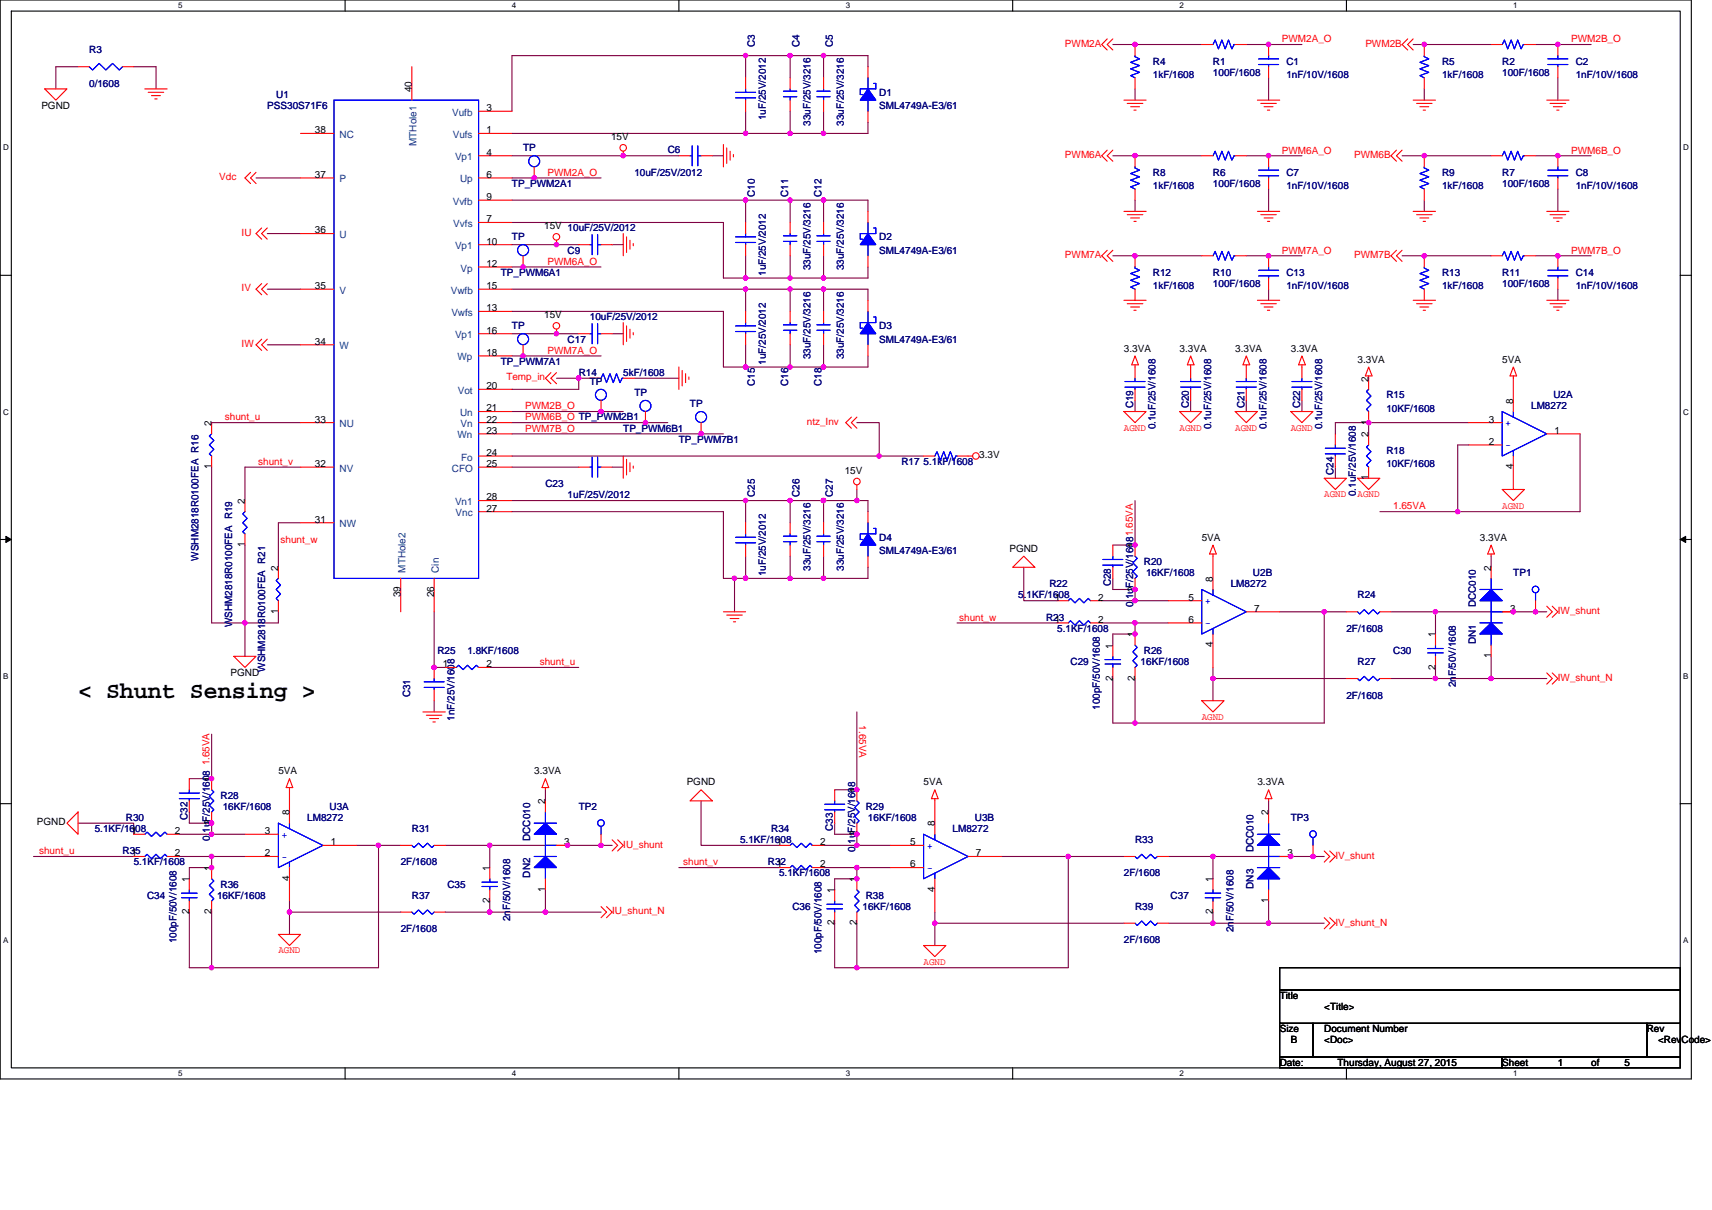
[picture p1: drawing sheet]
<svg xmlns="http://www.w3.org/2000/svg" width="297mm" height="210mm" viewBox="0 0 297 210" stroke-linecap="round" stroke-linejoin="round" font-family="sans-serif">
<defs><g id="words">
<text font-size="4" x="13.5" y="121.1">&lt; Shunt Sensing &gt;</text>
<g font-size="1.7" fill="#000080">
<text x="15.5" y="9.3">R3</text>
<text x="131" y="8.1" transform="rotate(-90 131 8.1)">C3</text>
<text x="138.7" y="8.1" transform="rotate(-90 138.7 8.1)">C4</text>
<text x="144.5" y="8.1" transform="rotate(-90 144.5 8.1)">C5</text>
<text x="200" y="11.2">R4</text>
<text x="210.5" y="11.2">R1</text>
<text x="223.2" y="11.2">C1</text>
<text x="250.2" y="11.2">R5</text>
<text x="260.6" y="11.2">R2</text>
<text x="273.4" y="11.2">C2</text>
<text x="15.5" y="15">0/1608</text>
<text x="47.9" y="17">U1</text>
<text x="152.5" y="16.6">D1</text>
<text x="200" y="13.5">1kF/1608</text>
<text x="210.5" y="13.1">100F/1608</text>
<text x="223.2" y="13.5">1nF/10V/1608</text>
<text x="250.2" y="13.5">1kF/1608</text>
<text x="260.6" y="13.1">100F/1608</text>
<text x="273.4" y="13.5">1nF/10V/1608</text>
<text x="46.4" y="18.9">PSS30S71F6</text>
<text x="132.9" y="20.8" transform="rotate(-90 132.9 20.8)">1uF/25V/2012</text>
<text x="140.6" y="21.8" transform="rotate(-90 140.6 21.8)">33uF/25V/3216</text>
<text x="146.4" y="21.8" transform="rotate(-90 146.4 21.8)">33uF/25V/3216</text>
<text x="152.5" y="18.9">SML4749A-E3/61</text>
<text x="90.8" y="26.2">TP</text>
<text x="115.9" y="26.6">C6</text>
<text x="88.8" y="32.4">TP_PWM2A1</text>
<text x="110.1" y="30.5">10uF/25V/2012</text>
<text x="131" y="34.2" transform="rotate(-90 131 34.2)">C10</text>
<text x="136.8" y="34.2" transform="rotate(-90 136.8 34.2)">C11</text>
<text x="142.6" y="34.2" transform="rotate(-90 142.6 34.2)">C12</text>
<text x="200" y="30.5">R8</text>
<text x="200" y="32.8">1kF/1608</text>
<text x="210.5" y="30.5">R6</text>
<text x="210.5" y="32.4">100F/1608</text>
<text x="223.2" y="30.5">C7</text>
<text x="223.2" y="32.8">1nF/10V/1608</text>
<text x="250.2" y="30.5">R9</text>
<text x="250.2" y="32.8">1kF/1608</text>
<text x="260.6" y="30.5">R7</text>
<text x="260.6" y="32.4">100F/1608</text>
<text x="273.4" y="30.5">C8</text>
<text x="273.4" y="32.8">1nF/10V/1608</text>
<text x="88.8" y="41.7">TP</text>
<text x="152.5" y="41.7">D2</text>
<text x="86.9" y="47.9">TP_PWM6A1</text>
<text x="98.5" y="44">C9</text>
<text x="132.9" y="47.9" transform="rotate(-90 132.9 47.9)">1uF/25V/2012</text>
<text x="140.6" y="46.9" transform="rotate(-90 140.6 46.9)">33uF/25V/3216</text>
<text x="146.4" y="46.9" transform="rotate(-90 146.4 46.9)">33uF/25V/3216</text>
<text x="152.5" y="44">SML4749A-E3/61</text>
<text x="200" y="47.9">R12</text>
<text x="210.5" y="47.9">R10</text>
<text x="223.2" y="47.9">C13</text>
<text x="250.2" y="47.9">R13</text>
<text x="260.6" y="47.9">R11</text>
<text x="273.4" y="47.9">C14</text>
<text x="200" y="50.2">1kF/1608</text>
<text x="210.5" y="49.8">100F/1608</text>
<text x="223.2" y="50.2">1nF/10V/1608</text>
<text x="250.2" y="50.2">1kF/1608</text>
<text x="260.6" y="49.8">100F/1608</text>
<text x="273.4" y="50.2">1nF/10V/1608</text>
<text x="88.8" y="57.1">TP</text>
<text x="98.5" y="59.5">C17</text>
<text x="102.3" y="55.6">10uF/25V/2012</text>
<text x="152.5" y="57.1">D3</text>
<text x="152.5" y="59.5">SML4749A-E3/61</text>
<text x="86.9" y="63.3">TP_PWM7A1</text>
<text x="100.4" y="65.2">R14</text>
<text x="108.1" y="65.2">5kF/1608</text>
<text x="132.9" y="63.3" transform="rotate(-90 132.9 63.3)">1uF/25V/2012</text>
<text x="140.6" y="62.4" transform="rotate(-90 140.6 62.4)">33uF/25V/3216</text>
<text x="146.4" y="62.4" transform="rotate(-90 146.4 62.4)">33uF/25V/3216</text>
<text x="102.3" y="66.8">TP</text>
<text x="110.1" y="68.7">TP</text>
<text x="119.7" y="70.7">TP</text>
<text x="131" y="67" transform="rotate(-90 131 67)">C15</text>
<text x="136.8" y="67" transform="rotate(-90 136.8 67)">C16</text>
<text x="142.6" y="67" transform="rotate(-90 142.6 67)">C18</text>
<text x="196.6" y="70.8" transform="rotate(-90 196.6 70.8)">C19</text>
<text x="206.3" y="70.8" transform="rotate(-90 206.3 70.8)">C20</text>
<text x="215.9" y="70.8" transform="rotate(-90 215.9 70.8)">C21</text>
<text x="225.6" y="70.8" transform="rotate(-90 225.6 70.8)">C22</text>
<text x="240.6" y="69.1">R15</text>
<text x="240.6" y="71.4">10KF/1608</text>
<text x="265.7" y="71">LM8272</text>
<text x="269.5" y="69.1">U2A</text>
<text x="108.1" y="74.9">TP_PWM6B1</text>
<text x="117.8" y="76.8">TP_PWM7B1</text>
<text x="200.5" y="74.5" transform="rotate(-90 200.5 74.5)">0.1uF/25V/1608</text>
<text x="210.1" y="74.5" transform="rotate(-90 210.1 74.5)">0.1uF/25V/1608</text>
<text x="219.8" y="74.5" transform="rotate(-90 219.8 74.5)">0.1uF/25V/1608</text>
<text x="229.4" y="74.5" transform="rotate(-90 229.4 74.5)">0.1uF/25V/1608</text>
<text x="156.4" y="80.7">R17 5.1kF/1608</text>
<text x="231.4" y="82.4" transform="rotate(-90 231.4 82.4)">C24</text>
<text x="240.6" y="78.8">R18</text>
<text x="240.6" y="81.1">10KF/1608</text>
<text x="94.6" y="84.5">C23</text>
<text x="98.5" y="86.5">1uF/25V/2012</text>
<text x="131" y="86.3" transform="rotate(-90 131 86.3)">C25</text>
<text x="138.7" y="86.3" transform="rotate(-90 138.7 86.3)">C26</text>
<text x="144.5" y="86.3" transform="rotate(-90 144.5 86.3)">C27</text>
<text x="235.2" y="86.1" transform="rotate(-90 235.2 86.1)">0.1uF/25V/1608</text>
<text x="152.5" y="93.8">D4</text>
<text x="34.5" y="97.3" transform="rotate(-90 34.5 97.3)">WSHM2818R0100FEA R16</text>
<text x="132.9" y="100" transform="rotate(-90 132.9 100)">1uF/25V/2012</text>
<text x="140.6" y="99" transform="rotate(-90 140.6 99)">33uF/25V/3216</text>
<text x="146.4" y="99" transform="rotate(-90 146.4 99)">33uF/25V/3216</text>
<text x="152.5" y="96.1">SML4749A-E3/61</text>
<text x="182.1" y="101.9">R22</text>
<text x="192.8" y="101.7" transform="rotate(-90 192.8 101.7)">C28</text>
<text x="198.5" y="98.1">R20</text>
<text x="198.9" y="100">16KF/1608</text>
<text x="213.5" y="101.9">LM8272</text>
<text x="217.4" y="100">U2B</text>
<text x="262.6" y="100">TP1</text>
<text x="176.7" y="103.8">5.1KF/1608</text>
<text x="181.5" y="107.7">R23</text>
<text x="196.6" y="105.4" transform="rotate(-90 196.6 105.4)">0.1uF/25V/16081.65VA</text>
<text x="235.5" y="103.8">R24</text>
<text x="256.1" y="105.4" transform="rotate(-90 256.1 105.4)">DCC010</text>
<text x="40.3" y="108.9" transform="rotate(-90 40.3 108.9)">WSHM2818R0100FEA R19</text>
<text x="75.9" y="113.5">R25</text>
<text x="81.1" y="113.5">1.8KF/1608</text>
<text x="183.4" y="109.6">5.1KF/1608</text>
<text x="198.5" y="113.5">R26</text>
<text x="233.6" y="109.6">2F/1608</text>
<text x="241.7" y="113.5">C30</text>
<text x="256.1" y="111.8" transform="rotate(-90 256.1 111.8)">DN1</text>
<text x="46" y="116.6" transform="rotate(-90 46 116.6)">WSHM2818R0100FEA R21</text>
<text x="185.7" y="115.4">C29</text>
<text x="197.9" y="115.4">16KF/1608</text>
<text x="235.5" y="115.4">R27</text>
<text x="252.6" y="119.3" transform="rotate(-90 252.6 119.3)">2nF/50V/1608</text>
<text x="71.1" y="121" transform="rotate(-90 71.1 121)">C31</text>
<text x="78.9" y="125.1" transform="rotate(-90 78.9 125.1)">1nF/25V/1608</text>
<text x="190.8" y="123.1" transform="rotate(-90 190.8 123.1)">100pF/50V/1608</text>
<text x="233.6" y="121.2">2F/1608</text>
<text x="21.8" y="142.5">R30</text>
<text x="32.5" y="142.3" transform="rotate(-90 32.5 142.3)">C32</text>
<text x="38.3" y="138.6">R28</text>
<text x="38.6" y="140.5">16KF/1608</text>
<text x="53.3" y="142.5">LM8272</text>
<text x="57.2" y="140.5">U3A</text>
<text x="100.4" y="140.5">TP2</text>
<text x="150.2" y="140.5">R29</text>
<text x="150.6" y="142.5">16KF/1608</text>
<text x="169.1" y="142.5">U3B</text>
<text x="224" y="142.5">TP3</text>
<text x="16.4" y="144.4">5.1KF/1608</text>
<text x="21.3" y="148.3">R35</text>
<text x="36.4" y="145.9" transform="rotate(-90 36.4 145.9)">0.1uF/25V/1608</text>
<text x="71.5" y="144.4">R31</text>
<text x="92" y="145.9" transform="rotate(-90 92 145.9)">DCC010</text>
<text x="128.4" y="146.3">5.1KF/1608</text>
<text x="133.8" y="144.4">R34</text>
<text x="144.5" y="144.2" transform="rotate(-90 144.5 144.2)">C33</text>
<text x="148.4" y="147.9" transform="rotate(-90 148.4 147.9)">0.1uF/25V/1608</text>
<text x="165.3" y="144.4">LM8272</text>
<text x="196.9" y="146.3">R33</text>
<text x="217.5" y="147.9" transform="rotate(-90 217.5 147.9)">DCC010</text>
<text x="23.2" y="150.2">5.1KF/1608</text>
<text x="25.5" y="156">C34</text>
<text x="37.7" y="156">16KF/1608</text>
<text x="38.3" y="154.1">R36</text>
<text x="69.5" y="150.2">2F/1608</text>
<text x="71.5" y="156">R37</text>
<text x="77.6" y="154.1">C35</text>
<text x="92" y="152.3" transform="rotate(-90 92 152.3)">DN2</text>
<text x="133.2" y="150.2">R32</text>
<text x="135.2" y="152.1">5.1KF/1608</text>
<text x="150.2" y="156">R38</text>
<text x="195" y="152.1">2F/1608</text>
<text x="203.1" y="156">C37</text>
<text x="217.5" y="154.2" transform="rotate(-90 217.5 154.2)">DN3</text>
<text x="69.5" y="161.8">2F/1608</text>
<text x="88.5" y="159.8" transform="rotate(-90 88.5 159.8)">2nF/50V/1608</text>
<text x="137.5" y="157.9">C36</text>
<text x="149.6" y="157.9">16KF/1608</text>
<text x="196.9" y="157.9">R39</text>
<text x="214" y="161.8" transform="rotate(-90 214 161.8)">2nF/50V/1608</text>
<text x="30.6" y="163.7" transform="rotate(-90 30.6 163.7)">100pF/50V/1608</text>
<text x="142.6" y="165.6" transform="rotate(-90 142.6 165.6)">100pF/50V/1608</text>
<text x="195" y="163.7">2F/1608</text>
</g>
<g font-size="1.7" fill="#f00">
<text x="184.8" y="8.1">PWM2A</text>
<text x="222.4" y="7.3">PWM2A_O</text>
<text x="236.9" y="8.1">PWM2B</text>
<text x="272.6" y="7.3">PWM2B_O</text>
<text x="184.8" y="27.4">PWM6A</text>
<text x="222.4" y="26.6">PWM6A_O</text>
<text x="235" y="27.4">PWM6B</text>
<text x="272.6" y="26.6">PWM6B_O</text>
<text x="38.1" y="31.3">Vdc</text>
<text x="95" y="30.5">PWM2A_O</text>
<text x="41.9" y="40.9">IU</text>
<text x="95" y="46">PWM6A_O</text>
<text x="184.8" y="44.8">PWM7A</text>
<text x="222.4" y="44">PWM7A_O</text>
<text x="235" y="44.8">PWM7B</text>
<text x="272.6" y="44">PWM7B_O</text>
<text x="41.9" y="50.6">IV</text>
<text x="41.9" y="60.2">IW</text>
<text x="95" y="61.4">PWM7A_O</text>
<text x="87.9" y="66">Temp_in</text>
<text x="91.1" y="71">PWM2B_O</text>
<text x="39" y="73">shunt_u</text>
<text x="91.1" y="73">PWM6B_O TP_PWM2B1</text>
<text x="91.1" y="74.9">PWM7B_O</text>
<text x="140" y="73.7">ntz_Inv</text>
<text x="195" y="74.7">AGND</text>
<text x="204.7" y="74.7">AGND</text>
<text x="214.3" y="74.7">AGND</text>
<text x="224" y="74.7">AGND</text>
<text x="44.8" y="80.7">shunt_v</text>
<text x="229.8" y="86.3">AGND</text>
<text x="235.5" y="86.3">AGND</text>
<text x="241.7" y="88.4">1.65VA</text>
<text x="260.6" y="88.2">AGND</text>
<text x="48.7" y="94.2">shunt_w</text>
<text x="166.4" y="107.7">shunt_w</text>
<text x="270.3" y="106.6">IW_shunt</text>
<text x="93.7" y="115.4">shunt_u</text>
<text x="270.3" y="118.1">IW_shunt_N</text>
<text x="149.1" y="125.9" transform="rotate(90 149.1 125.9)">1.65VA</text>
<text x="208.5" y="124.9">AGND</text>
<text x="36.3" y="132.8" transform="rotate(-90 36.3 132.8)">1.65VA</text>
<text x="6.8" y="148.3">shunt_u</text>
<text x="108.1" y="147.1">IU_shunt</text>
<text x="231.7" y="149">IV_shunt</text>
<text x="118.6" y="150.2">shunt_v</text>
<text x="106.2" y="158.7">IU_shunt_N</text>
<text x="231.7" y="160.6">IV_shunt_N</text>
<text x="48.3" y="165.5">AGND</text>
<text x="160.2" y="167.4">AGND</text>
</g>
<g font-size="1.7">
<text x="71.4" y="16" transform="rotate(-90 71.4 16)">40</text>
<text x="7.2" y="18.9">PGND</text>
<text x="54.6" y="23.1">38</text>
<text x="84.4" y="19.3">3</text>
<text x="84.4" y="23.1">1</text>
<text x="84.4" y="27">4</text>
<text x="106" y="24.3">15V</text>
<text x="54.6" y="30.9">37</text>
<text x="84.4" y="34.7">9</text>
<text x="84.4" y="30.9">6</text>
<text x="54.6" y="40.5">36</text>
<text x="84.4" y="38.6">7</text>
<text x="94.4" y="39.8">15V 10uF/25V/2012</text>
<text x="84.4" y="42.4">10</text>
<text x="84.4" y="46.3">12</text>
<text x="54.6" y="50.2">35</text>
<text x="84.4" y="50.2">15</text>
<text x="54.6" y="59.8">34</text>
<text x="84.4" y="57.9">16</text>
<text x="84.4" y="54">13</text>
<text x="94.4" y="55.2">15V</text>
<text x="84.4" y="61.7">18</text>
<text x="195" y="61">3.3VA</text>
<text x="204.7" y="61">3.3VA</text>
<text x="214.3" y="61">3.3VA</text>
<text x="224" y="61">3.3VA</text>
<text x="235.5" y="62.9">3.3VA</text>
<text x="260.6" y="62.9">5VA</text>
<text x="84.4" y="67.5">20</text>
<text x="84.4" y="71.4">21</text>
<text x="237.4" y="66.2" transform="rotate(-90 237.4 66.2)">2</text>
<text x="262.5" y="70.1" transform="rotate(-90 262.5 70.1)">8</text>
<text x="36.7" y="73.9" transform="rotate(-90 36.7 73.9)">2</text>
<text x="54.6" y="73.3">33</text>
<text x="84.4" y="75.3">23</text>
<text x="84.4" y="73.3">22</text>
<text x="237.4" y="75.9" transform="rotate(-90 237.4 75.9)">2</text>
<text x="237.4" y="73.7" transform="rotate(-90 237.4 73.7)">1</text>
<text x="258.3" y="73.3">3</text>
<text x="258.3" y="77.2">2</text>
<text x="269.7" y="75.3">1</text>
<text x="36.7" y="81.4" transform="rotate(-90 36.7 81.4)">1</text>
<text x="54.6" y="81">32</text>
<text x="84.4" y="79.1">24</text>
<text x="84.4" y="81">25</text>
<text x="146.6" y="82.2">15V</text>
<text x="169.9" y="79.5">3.3V</text>
<text x="237.4" y="83.4" transform="rotate(-90 237.4 83.4)">1</text>
<text x="262.5" y="81.4" transform="rotate(-90 262.5 81.4)">4</text>
<text x="42.5" y="87.4" transform="rotate(-90 42.5 87.4)">2</text>
<text x="84.4" y="86.8">28</text>
<text x="84.4" y="88.8">27</text>
<text x="42.5" y="95" transform="rotate(-90 42.5 95)">1</text>
<text x="54.6" y="90.7">31</text>
<text x="175.1" y="95.7">PGND</text>
<text x="196.9" y="95.2" transform="rotate(-90 196.9 95.2)">1</text>
<text x="208.5" y="93.8">5VA</text>
<text x="256.8" y="93.8">3.3VA</text>
<text x="48.3" y="99" transform="rotate(-90 48.3 99)">2</text>
<text x="210.4" y="100.9" transform="rotate(-90 210.4 100.9)">8</text>
<text x="258.7" y="99" transform="rotate(-90 258.7 99)">2</text>
<text x="48.3" y="106.6" transform="rotate(-90 48.3 106.6)">1</text>
<text x="69.5" y="103.6" transform="rotate(-90 69.5 103.6)">39</text>
<text x="75.3" y="103.6" transform="rotate(-90 75.3 103.6)">26</text>
<text x="183" y="104.2">1</text>
<text x="190.6" y="104.2">2</text>
<text x="196.9" y="102.7" transform="rotate(-90 196.9 102.7)">2</text>
<text x="206.2" y="104.2">5</text>
<text x="217.6" y="106.2">7</text>
<text x="262" y="106.2">3</text>
<text x="183" y="108.1">1</text>
<text x="190.6" y="108.1">2</text>
<text x="193.1" y="112.5" transform="rotate(-90 193.1 112.5)">1</text>
<text x="196.9" y="110.6" transform="rotate(-90 196.9 110.6)">1</text>
<text x="206.2" y="108.1">6</text>
<text x="210.4" y="112.3" transform="rotate(-90 210.4 112.3)">4</text>
<text x="249" y="110.6" transform="rotate(-90 249 110.6)">1</text>
<text x="40" y="117.4">PGND</text>
<text x="76.9" y="115.8">1</text>
<text x="84.4" y="115.8">2</text>
<text x="193.1" y="118.1" transform="rotate(-90 193.1 118.1)">2</text>
<text x="196.9" y="118.1" transform="rotate(-90 196.9 118.1)">2</text>
<text x="249" y="116.2" transform="rotate(-90 249 116.2)">2</text>
<text x="258.7" y="114.3" transform="rotate(-90 258.7 114.3)">1</text>
<text x="36.7" y="135.7" transform="rotate(-90 36.7 135.7)">1</text>
<text x="48.3" y="134.3">5VA</text>
<text x="92.7" y="134.3">3.3VA</text>
<text x="119.1" y="136.3">PGND</text>
<text x="148.7" y="137.6" transform="rotate(-90 148.7 137.6)">1</text>
<text x="160.2" y="136.3">5VA</text>
<text x="218.2" y="136.3">3.3VA</text>
<text x="6.4" y="143.2">PGND</text>
<text x="36.7" y="143.2" transform="rotate(-90 36.7 143.2)">2</text>
<text x="50.2" y="141.5" transform="rotate(-90 50.2 141.5)">8</text>
<text x="94.6" y="139.6" transform="rotate(-90 94.6 139.6)">2</text>
<text x="162.2" y="143.4" transform="rotate(-90 162.2 143.4)">8</text>
<text x="220.1" y="141.5" transform="rotate(-90 220.1 141.5)">2</text>
<text x="22.8" y="148.6">1</text>
<text x="22.8" y="144.8">1</text>
<text x="30.3" y="148.6">2</text>
<text x="30.3" y="144.8">2</text>
<text x="46" y="144.8">3</text>
<text x="46" y="148.6">2</text>
<text x="57.4" y="146.7">1</text>
<text x="97.9" y="146.7">3</text>
<text x="134.8" y="146.7">1</text>
<text x="142.3" y="146.7">2</text>
<text x="148.7" y="145.2" transform="rotate(-90 148.7 145.2)">2</text>
<text x="157.9" y="146.7">5</text>
<text x="169.3" y="148.6">7</text>
<text x="223.4" y="148.6">3</text>
<text x="32.8" y="153.1" transform="rotate(-90 32.8 153.1)">1</text>
<text x="36.7" y="151.2" transform="rotate(-90 36.7 151.2)">1</text>
<text x="50.2" y="152.9" transform="rotate(-90 50.2 152.9)">4</text>
<text x="85" y="151.2" transform="rotate(-90 85 151.2)">1</text>
<text x="94.6" y="154.8" transform="rotate(-90 94.6 154.8)">1</text>
<text x="134.8" y="150.5">1</text>
<text x="142.3" y="150.5">2</text>
<text x="144.8" y="155" transform="rotate(-90 144.8 155)">1</text>
<text x="148.7" y="153.1" transform="rotate(-90 148.7 153.1)">1</text>
<text x="157.9" y="150.5">6</text>
<text x="162.2" y="154.8" transform="rotate(-90 162.2 154.8)">4</text>
<text x="210.4" y="153.1" transform="rotate(-90 210.4 153.1)">1</text>
<text x="32.8" y="158.7" transform="rotate(-90 32.8 158.7)">2</text>
<text x="36.7" y="158.7" transform="rotate(-90 36.7 158.7)">2</text>
<text x="85" y="156.7" transform="rotate(-90 85 156.7)">2</text>
<text x="144.8" y="160.6" transform="rotate(-90 144.8 160.6)">2</text>
<text x="148.7" y="160.6" transform="rotate(-90 148.7 160.6)">2</text>
<text x="210.4" y="158.7" transform="rotate(-90 210.4 158.7)">2</text>
<text x="220.1" y="156.7" transform="rotate(-90 220.1 156.7)">1</text>
<text x="222" y="173.4">Title</text>
<text x="222" y="179.1">Size</text>
<text x="229.8" y="179.1">Document Number</text>
<text x="229.8" y="175.3">&lt;Title&gt;</text>
<text x="285.7" y="179.1">Rev</text>
<text x="222" y="184.9">Date:</text>
<text x="224" y="181.1">B</text>
<text x="229.8" y="181.1">&lt;Doc&gt;</text>
<text x="232.1" y="184.9">Thursday, August 27, 2015</text>
<text x="260.6" y="184.9">Sheet</text>
<text x="270.3" y="184.9">1</text>
<text x="276.1" y="184.9">of</text>
<text x="281.9" y="184.9">5</text>
<text x="287.7" y="181.1">&lt;RevCode&gt;</text>
</g>
<g font-size="1.7" fill="#004080">
<text x="58.9" y="23.9">NC</text>
<text x="78.4" y="20.1">Vufb</text>
<text x="78.5" y="23.9">Vufs</text>
<text x="72.3" y="25.3" transform="rotate(-90 72.3 25.3)">MTHole1</text>
<text x="78.9" y="27.8">Vp1</text>
<text x="58.9" y="31.7">P</text>
<text x="78.5" y="35.5">Vvfb</text>
<text x="79.8" y="31.7">Up</text>
<text x="58.9" y="41.3">U</text>
<text x="78.7" y="39.4">Vvfs</text>
<text x="78.9" y="43.2">Vp1</text>
<text x="79.9" y="47.1">Vp</text>
<text x="58.9" y="51">V</text>
<text x="78.2" y="51">Vwfb</text>
<text x="78.3" y="54.8">Vwfs</text>
<text x="78.9" y="58.7">Vp1</text>
<text x="58.9" y="60.6">W</text>
<text x="79.4" y="62.5">Wp</text>
<text x="79.4" y="68.3">Vot</text>
<text x="58.9" y="74.1">NU</text>
<text x="79.4" y="76.1">Wn</text>
<text x="79.8" y="72.2">Un</text>
<text x="79.9" y="74.1">Vn</text>
<text x="58.9" y="81.9">NV</text>
<text x="78.4" y="81.9">CFO</text>
<text x="80" y="79.9">Fo</text>
<text x="78.9" y="87.7">Vn1</text>
<text x="79.1" y="89.6">Vnc</text>
<text x="58.9" y="91.5">NW</text>
<text x="70.3" y="99.4" transform="rotate(-90 70.3 99.4)">MTHole2</text>
<text x="76.1" y="99.4" transform="rotate(-90 76.1 99.4)">Cin</text>
</g>
<g font-size="1.7" fill="#00f">
<text x="261.2" y="74">+</text>
<text x="261.2" y="77.8">-</text>
<text x="209.1" y="104.8">+</text>
<text x="209.1" y="108.7">-</text>
<text x="48.9" y="145.4">+</text>
<text x="48.9" y="149.2">-</text>
<text x="160.8" y="147.3">+</text>
<text x="160.8" y="151.2">-</text>
</g>
<g font-size="1.4">
<text x="30.9" y="1.5">5</text>
<text x="88.8" y="1.5">4</text>
<text x="146.7" y="1.5">3</text>
<text x="204.7" y="1.5">2</text>
<text x="262.6" y="1.5">1</text>
<text x=".5" y="26.1">D</text>
<text x="292" y="26.1">D</text>
<text x=".5" y="71.9">C</text>
<text x="292" y="71.9">C</text>
<text x=".5" y="117.8">B</text>
<text x="292" y="117.8">B</text>
<text x=".5" y="163.6">A</text>
<text x="292" y="163.6">A</text>
<text x="30.9" y="186.8">5</text>
<text x="88.8" y="186.8">4</text>
<text x="146.7" y="186.8">3</text>
<text x="204.7" y="186.8">2</text>
<text x="262.6" y="186.8">1</text>
</g>
</g></defs>
<path d="M0 0h293.5v187.2h-293.5zM2 1.9h289.5v183.4h-289.5z" fill="none" stroke="#000" stroke-width=".19"/>
<g fill="#fff">
<path d="M30.9 .2h.8v1.6h-.8z"/>
<path d="M30.9 185.5h.8v1.6h-.8z"/>
</g>
<path d="M59.9 0v1.9M59.9 185.3v1.9" fill="none" stroke="#000" stroke-width=".19"/>
<g fill="#fff">
<path d="M88.8 .2h.8v1.6h-.8z"/>
<path d="M88.8 185.5h.8v1.6h-.8z"/>
</g>
<path d="M117.8 0v1.9M117.8 185.3v1.9" fill="none" stroke="#000" stroke-width=".19"/>
<g fill="#fff">
<path d="M146.7 .2h.8v1.6h-.8z"/>
<path d="M146.7 185.5h.8v1.6h-.8z"/>
</g>
<path d="M175.7 0v1.9M175.7 185.3v1.9" fill="none" stroke="#000" stroke-width=".19"/>
<g fill="#fff">
<path d="M204.7 .2h.7v1.6h-.7z"/>
<path d="M204.7 185.5h.7v1.6h-.7z"/>
</g>
<path d="M233.6 0v1.9M233.6 185.3v1.9" fill="none" stroke="#000" stroke-width=".19"/>
<g fill="#fff">
<path d="M262.6 .2h.7v1.6h-.7z"/>
<path d="M262.6 185.5h.7v1.6h-.7z"/>
<path d="M.5 24.8h1v1.6h-1z"/>
<path d="M292 24.8h1v1.6h-1z"/>
<path d="M.5 70.7h1v1.5h-1z"/>
<path d="M292 70.7h1v1.5h-1z"/>
</g>
<path d="M0 47.8h2M291.5 47.8h2" fill="none" stroke="#000" stroke-width=".19"/>
<g fill="#fff">
<path d="M.5 116.5h.9v1.6h-.9z"/>
<path d="M292 116.5h.9v1.6h-.9z"/>
</g>
<path d="M0 93.6h2M291.5 93.6h2" fill="none" stroke="#000" stroke-width=".19"/>
<path d="M1 93.1l1 .5-1 .5zM291.5 93.6l1-.5v1z" fill="#000" stroke="#000" stroke-width=".17"/>
<g fill="#fff">
<path d="M.5 162.4h.9v1.5h-.9z"/>
<path d="M292 162.4h.9v1.5h-.9z"/>
</g>
<path d="M0 139.5h2M291.5 139.5h2M222 167.9h69.5v3.9h-69.5zM222 171.8h69.5v5.8h-69.5zM222 177.6h5.8v5.8h-5.8zM227.8 177.6h57.9v5.8h-57.9zM285.7 177.6h5.8v5.8h-5.8zM222 183.4h38.6v1.9h-38.6zM260.6 183.4h30.9v1.9h-30.9z" fill="none" stroke="#000" stroke-width=".19"/>
<g fill="none" stroke="#800040" stroke-width=".19">
<path d="M13.5 11.6h-3.8v3.8M23.2 11.6h3.9v3.8M129.4 9.7h7.7M129.4 13.5v-3.8h-40.6v9.6M129.4 19.3v3.9M137.1 9.7v3.8M137.1 19.3v3.9M137.1 9.7h5.8v3.8M142.9 9.7h7.7v1.9M142.9 19.3v3.9M196.9 15.4v2M208.5 7.7h-15.4"/>
<path d="M220.1 13.5v3.9M225.9 7.7h-9.7M245.2 7.7h13.5M247.1 15.4v2M270.3 13.5v3.9M276.1 7.7h-9.7M44.4 30.9h7.8M88.8 38.6h36.7v9.7h3.9M88.8 30.9h15.5M88.8 23.2h40.6M88.8 34.7h40.6M117.8 27h-29"/>
<path d="M123.6 27h1.9M129.4 23.2h7.7M129.4 34.7h7.7M129.4 34.7v3.9M137.1 34.7v3.9M137.1 23.2h5.8M137.1 34.7h5.8M142.9 34.7h7.7v2M142.9 34.7v3.9M150.6 21.2v2h-7.7M196.9 34.7v2M208.5 27h-15.4"/>
<path d="M216.2 27h9.7M220.1 32.8v3.9M247.1 34.7v2M258.7 27h-15.4M266.4 27h9.7M270.3 32.8v3.9M46.4 40.5h5.8M46.4 50.2h5.8M46.4 59.8h5.8M88.8 54h36.7v9.7h3.9M88.8 46.3h15.5M88.8 50.2h40.6"/>
<path d="M88.8 42.5h11.6M88.8 57.9h11.6M106.2 42.5h1.9M106.2 57.9h1.9M129.4 48.3h7.7M129.4 50.2h7.7M129.4 44.4v3.9M129.4 50.2v3.8M129.4 59.8v3.9M137.1 44.4v3.9M137.1 50.2v3.8M137.1 59.8v3.9"/>
<path d="M137.1 48.3h5.8M137.1 50.2h5.8M142.9 50.2h7.7v1.9M142.9 44.4v3.9M142.9 50.2v3.8M142.9 59.8v3.9M150.6 46.3v2h-7.7M193.1 44.4h15.4M216.2 44.4h9.7M220.1 50.2v1.9M243.3 44.4h15.4M266.4 44.4h9.7"/>
<path d="M270.3 50.2v1.9M36.7 73.3h15.5M88.8 73.3h27.1M88.8 71.4h19.3M88.8 61.8h15.5M88.8 75.3h36.7M96.6 65.6h3.8M100.4 65.6h1.9M100.4 65.6v2h-11.6M110.1 65.6h7.7M129.4 63.7h7.7M137.1 63.7h5.8"/>
<path d="M148.7 73.3h3.8v5.8h-63.7M150.6 61.8v1.9h-7.7M152.5 79.1h7.7M196.9 69.5v1.9M206.6 69.5v1.9M216.2 69.5v1.9M225.9 69.5v1.9M237.5 73.3v2M237.5 73.3h-5.8v2M237.5 73.3h17.3M254.8 77.2h-1.9v11.6M274.1 75.3v13.5h-21.2"/>
<path d="M36.7 81.1v27h5.8M42.5 94.6v13.5M52.2 81.1h-9.7v5.8M52.2 90.7h-3.9v7.7M88.8 81.1h11.6M88.8 88.8h36.7v11.6h1.9v5.8M88.8 86.9h40.6M106.2 81.1h1.9M129.4 86.9h7.7M129.4 86.9v3.8M129.4 96.5v3.9M137.1 86.9v3.8"/>
<path d="M137.1 96.5v3.9M137.1 86.9h5.8M142.9 86.9h5.8M142.9 86.9v3.8M142.9 96.5v3.9M148.7 86.9h1.9v1.9M148.7 84.9v2M150.6 98.4v2h-7.7M177.6 98.4v5.8h5.8M196.9 86.9v7.7h-3.8M231.7 81.1v1.9M239.4 88.8h13.5"/>
<path d="M258.7 96.5v1.9M42.5 108.1v5.8M48.3 106.2v1.9h-5.8M75.3 106.2v9.6h2M85 115.8h15.4M127.4 100.4h2M129.4 100.4h7.7M137.1 100.4h5.8M166 108.1h17.4M191.2 108.1h5.7M191.2 104.2h5.7M193.1 117.8v7.7h3.8"/>
<path d="M193.1 100.4v1.9h3.8v1.9M196.9 108.1v1.9h-3.8v2M196.9 117.8v7.7M196.9 104.2h5.8M196.9 108.1h5.8M210.5 115.8v2M210.5 117.8v3.8M210.5 117.8h23.1M222 106.2h7.8M229.8 106.2h3.8M229.8 106.2v19.3h-32.9M241.3 117.8h7.8"/>
<path d="M241.3 106.2h7.8M249.1 117.8h9.6M249.1 106.2v3.8M249.1 115.8v2M249.1 106.2h19.3M258.7 117.8h9.7M258.7 113.9v3.9M36.7 127.4v7.7h-3.9M75.3 121.6v1.9M94.6 137.1v1.9M121.6 139v7.7h13.6M148.7 123.5v13.6h-3.9"/>
<path d="M220.1 139v1.9M5.8 148.6h17.4M13.5 142.9h9.7v1.9M30.9 148.6h5.8M30.9 144.8h5.8M32.8 158.3v9.6h3.9M32.8 140.9v2h3.9v1.9M36.7 148.6h5.8M36.7 144.8h5.8M36.7 148.6v2h-3.9v1.9M36.7 158.3v9.6M50.2 156.4v1.9"/>
<path d="M61.8 146.7h3.9M65.7 146.7v21.2h-29M65.7 146.7h3.8M69.5 158.3h-19.3v3.9M77.3 146.7h7.7M85 146.7v3.9M85 156.4v1.9h-7.7M85 158.3h9.6M85 146.7h21.2M94.6 158.3h9.7M94.6 154.4v3.9M117.8 150.6h17.4"/>
<path d="M142.9 150.6h5.8M142.9 146.7h5.8M144.8 142.9v1.9h3.9v1.9M148.7 150.6v1.9h-3.9v1.9M148.7 150.6h5.8M148.7 146.7h5.8M162.2 158.3v1.9M173.8 148.6h11.6M185.4 148.6h9.6M185.4 148.6v19.3h-36.7M202.7 148.6h7.8M210.5 148.6v3.9"/>
<path d="M210.5 158.3v1.9M210.5 148.6h19.3M220.1 156.4v3.8M144.8 160.2v7.7h3.9M148.7 160.2v7.7M162.2 160.2h32.8M162.2 160.2v3.9M202.7 160.2h7.8M210.5 160.2h9.6M220.1 160.2h9.7"/>
</g>
<g fill="#f0f" stroke="#f0f" stroke-width=".19">
<circle cx="196.9" cy="7.7" r=".38"/>
<circle cx="220.1" cy="7.7" r=".38"/>
<circle cx="196.9" cy="27" r=".38"/>
<circle cx="220.1" cy="27" r=".38"/>
<circle cx="196.9" cy="44.4" r=".38"/>
<circle cx="220.1" cy="44.4" r=".38"/>
<circle cx="247.1" cy="7.7" r=".38"/>
<circle cx="270.3" cy="7.7" r=".38"/>
<circle cx="247.1" cy="27" r=".38"/>
<circle cx="270.3" cy="27" r=".38"/>
<circle cx="247.1" cy="44.4" r=".38"/>
<circle cx="270.3" cy="44.4" r=".38"/>
<circle cx="142.9" cy="9.6" r=".38"/>
<circle cx="142.9" cy="23.1" r=".38"/>
<circle cx="137.1" cy="9.6" r=".38"/>
<circle cx="137.1" cy="23.1" r=".38"/>
<circle cx="129.4" cy="9.6" r=".38"/>
<circle cx="129.4" cy="23.1" r=".38"/>
<circle cx="108.1" cy="27" r=".38"/>
<circle cx="142.9" cy="34.7" r=".38"/>
<circle cx="137.1" cy="34.7" r=".38"/>
<circle cx="142.9" cy="48.2" r=".38"/>
<circle cx="137.1" cy="48.2" r=".38"/>
<circle cx="129.4" cy="48.2" r=".38"/>
<circle cx="129.3" cy="34.7" r=".38"/>
<circle cx="96.5" cy="42.4" r=".38"/>
<circle cx="142.9" cy="50.2" r=".38"/>
<circle cx="137.1" cy="50.2" r=".38"/>
<circle cx="142.9" cy="63.7" r=".38"/>
<circle cx="137.1" cy="63.7" r=".38"/>
<circle cx="129.3" cy="63.7" r=".38"/>
<circle cx="129.4" cy="50.2" r=".38"/>
<circle cx="96.5" cy="57.9" r=".38"/>
<circle cx="152.5" cy="79.1" r=".38"/>
<circle cx="142.9" cy="86.9" r=".38"/>
<circle cx="137.1" cy="86.9" r=".38"/>
<circle cx="142.9" cy="100.4" r=".38"/>
<circle cx="137.1" cy="100.4" r=".38"/>
<circle cx="127.4" cy="100.4" r=".38"/>
<circle cx="129.4" cy="100.4" r=".38"/>
<circle cx="148.7" cy="86.9" r=".38"/>
<circle cx="129.4" cy="86.9" r=".38"/>
<circle cx="92.7" cy="30.9" r=".38"/>
<circle cx="90.7" cy="46.3" r=".38"/>
<circle cx="90.7" cy="61.8" r=".38"/>
<circle cx="104.3" cy="71.4" r=".38"/>
<circle cx="112" cy="73.3" r=".38"/>
<circle cx="121.6" cy="75.3" r=".38"/>
<circle cx="42.5" cy="108.1" r=".38"/>
<circle cx="148.7" cy="150.6" r=".38"/>
<circle cx="148.7" cy="152.5" r=".38"/>
<circle cx="148.7" cy="167.9" r=".38"/>
<circle cx="148.7" cy="146.7" r=".38"/>
<circle cx="148.7" cy="137" r=".38"/>
<circle cx="148.7" cy="144.8" r=".38"/>
<circle cx="185.3" cy="148.6" r=".38"/>
<circle cx="196.9" cy="108.1" r=".38"/>
<circle cx="196.9" cy="110" r=".38"/>
<circle cx="196.9" cy="125.5" r=".38"/>
<circle cx="196.9" cy="104.2" r=".38"/>
<circle cx="196.9" cy="94.6" r=".38"/>
<circle cx="196.9" cy="102.3" r=".38"/>
<circle cx="229.7" cy="106.2" r=".38"/>
<circle cx="36.7" cy="148.6" r=".38"/>
<circle cx="36.7" cy="150.6" r=".38"/>
<circle cx="36.7" cy="167.9" r=".38"/>
<circle cx="36.7" cy="144.8" r=".38"/>
<circle cx="36.7" cy="135.1" r=".38"/>
<circle cx="36.7" cy="142.8" r=".38"/>
<circle cx="237.5" cy="73.3" r=".38"/>
<circle cx="252.9" cy="88.8" r=".38"/>
<circle cx="75.3" cy="115.8" r=".38"/>
<circle cx="50.2" cy="158.3" r=".38"/>
<circle cx="65.7" cy="146.7" r=".38"/>
<circle cx="85" cy="146.7" r=".38"/>
<circle cx="85" cy="158.3" r=".38"/>
<circle cx="94.6" cy="158.3" r=".38"/>
<circle cx="98.5" cy="146.7" r=".38"/>
<circle cx="104.3" cy="146.7" r=".38"/>
<circle cx="266.4" cy="106.2" r=".38"/>
<circle cx="249" cy="117.7" r=".38"/>
<circle cx="258.7" cy="117.7" r=".38"/>
<circle cx="210.4" cy="117.7" r=".38"/>
<circle cx="249" cy="106.2" r=".38"/>
<circle cx="210.4" cy="160.2" r=".38"/>
<circle cx="227.8" cy="148.6" r=".38"/>
<circle cx="162.2" cy="160.2" r=".38"/>
<circle cx="210.4" cy="148.6" r=".38"/>
<circle cx="220.1" cy="160.2" r=".38"/>
<circle cx="223.9" cy="148.6" r=".38"/>
<circle cx="262.6" cy="106.2" r=".38"/>
<circle cx="100.4" cy="65.6" r=".38"/>
</g>
<g fill="none" stroke="#f00" stroke-width=".19">
<path d="M7.8 15.4h3.8l-1.9 2zM13.5 11.6h2M21.3 11.6h1.9M25.1 15.4h3.9M25.7 16h2.7M26.3 16.6h1.5M26.9 17.2h.4M71.5 11.6v5.8M83 19.3h5.8M129.4 13.5v1.9M129.4 17.4v1.9M137.1 13.5v1.9"/>
<path d="M137.1 17.4v1.9M142.9 13.5v1.9M142.9 17.4v1.9M150.6 11.6v1.9M150.6 19.3v1.9M192.1 6.8l-.9 .9 .9 1M193.1 6.8l-1 .9 1 1M195 17.4h3.9M195.6 17.9h2.7M196.2 18.5h1.5M196.7 19.1h.4M196.9 7.7v2"/>
<path d="M196.9 13.5v1.9M208.5 7.7h2M214.3 7.7h1.9M218.2 17.4h3.8M218.8 17.9h2.6M219.3 18.5h1.6M219.9 19.1h.4M220.1 7.7v2M220.1 11.6v1.9M244.2 6.8l-.9 .9 .9 1M245.2 6.8l-1 .9 1 1M245.2 17.4h3.9"/>
<path d="M245.8 17.9h2.7M246.4 18.5h1.5M246.9 19.1h.4M247.1 7.7v2M247.1 13.5v1.9M258.7 7.7h1.9M264.5 7.7h1.9M268.4 17.4h3.8M268.9 17.9h2.7M269.5 18.5h1.6M270.1 19.1h.4M270.3 7.7v2"/>
<path d="M270.3 11.6v1.9M43.5 29.9l-1 1 1 1M44.4 29.9l-.9 1 .9 1M45.4 39.6l-1 .9 1 1M46.4 39.6l-1 .9 1 1M52.2 23.2h5.8M52.2 30.9h5.8M83 27h5.8M83 23.2h5.8M83 30.9h5.8M83 34.7h5.8M83 38.6h5.8"/>
<path d="M92.7 29v1.9M108.1 26.2v.8M117.8 27h1.9M121.6 27h2M125.5 25.1v3.9M126.1 25.7v2.7M126.7 26.2v1.6M127.3 26.8v.4M129.4 38.6v1.9M137.1 38.6v1.9M142.9 38.6v1.9M150.6 36.7v1.9"/>
<path d="M192.1 26.1l-.9 .9 .9 1M193.1 26.1l-1 .9 1 1M195 36.7h3.9M195.6 37.3h2.7M196.2 37.8h1.5M196.7 38.4h.4M196.9 27v2M196.9 32.8v1.9M208.5 27h2M214.3 27h1.9M218.2 36.7h3.8M218.8 37.3h2.6"/>
<path d="M219.3 37.8h1.6M219.9 38.4h.4M220.1 27v2M220.1 30.9v1.9M242.3 26.1l-1 .9 1 1M243.3 26.1l-1 .9 1 1M245.2 36.7h3.9M245.8 37.3h2.7M246.4 37.8h1.5M246.9 38.4h.4M247.1 27v2M247.1 32.8v1.9"/>
<path d="M258.7 27h1.9M264.5 27h1.9M268.4 36.7h3.8M268.9 37.3h2.7M269.5 37.8h1.6M270.1 38.4h.4M270.3 27v2M270.3 30.9v1.9M45.4 49.2l-1 1 1 1M45.4 58.9l-1 .9 1 1M46.4 49.2l-1 1 1 1M46.4 58.9l-1 .9 1 1"/>
<path d="M52.2 50.2h5.8M52.2 59.8h5.8M52.2 40.5h5.8M83 57.9h5.8M83 42.5h5.8M83 46.3h5.8M83 50.2h5.8M83 54h5.8M90.8 44.4v1.9M90.8 59.8v2M96.6 41.7v.8M96.6 57.1v.8"/>
<path d="M100.4 57.9h1.9M100.4 42.5h1.9M104.3 57.9h1.9M104.3 42.5h1.9M108.1 40.5v3.9M108.1 56v3.8M108.7 41.1v2.7M108.7 56.6v2.7M109.3 41.7v1.5M109.3 57.1v1.6M109.9 42.3v.4M109.9 57.7v.4"/>
<path d="M129.4 42.5v1.9M129.4 54v2M129.4 57.9v1.9M137.1 42.5v1.9M137.1 54v2M137.1 57.9v1.9M142.9 42.5v1.9M142.9 54v2M142.9 57.9v1.9M150.6 44.4v1.9M150.6 52.1v1.9M150.6 59.8v2"/>
<path d="M192.1 43.4l-.9 1 .9 1M193.1 43.4l-1 1 1 1M195 52.1h3.9M195.6 52.7h2.7M196.2 53.3h1.5M196.7 53.8h.4M196.9 44.4v1.9M196.9 50.2v1.9M208.5 44.4h2M214.3 44.4h1.9M218.2 52.1h3.8M218.8 52.7h2.6"/>
<path d="M219.3 53.3h1.6M219.9 53.8h.4M220.1 44.4v1.9M220.1 48.3v1.9M242.3 43.4l-1 1 1 1M243.3 43.4l-1 1 1 1M245.2 52.1h3.9M245.8 52.7h2.7M246.4 53.3h1.5M246.9 53.8h.4M247.1 44.4v1.9M247.1 50.2v1.9"/>
<path d="M258.7 44.4h1.9M264.5 44.4h1.9M268.4 52.1h3.8M268.9 52.7h2.7M269.5 53.3h1.6M270.1 53.8h.4M270.3 44.4v1.9M270.3 48.3v1.9M36.7 73.3v2M36.7 79.1v2M52.2 73.3h5.8M83 79.1h5.8"/>
<path d="M83 73.3h5.8M83 75.3h5.8M83 61.8h5.8M83 67.6h5.8M83 71.4h5.8M95.6 64.7l-1 .9 1 1M96.6 64.7l-1 .9 1 1M102.3 65.6h2M104.3 69.5v1.9M108.1 79.1v3.9M108.1 65.6h2M108.7 79.7v2.7"/>
<path d="M112 71.4v1.9M117.8 63.7v3.9M118.4 64.3v2.7M119 64.9v1.5M119.5 65.4v.4M121.6 73.3v2M147.7 72.4l-1 .9 1 1M148.7 72.4l-1 .9 1 1M160.2 79.1h2M166 79.1h2.8M195 71.4h3.9l-2 1.9zM196.9 61.8l.6 1.5h-1.1z"/>
<path d="M196.9 63.3v2.3M196.9 67.6v1.9M204.7 71.4h3.8l-1.9 1.9zM206.6 61.8l.6 1.5h-1.2zM206.6 63.3v2.3M206.6 67.6v1.9M214.3 71.4h3.9l-2 1.9zM216.2 61.8l.6 1.5h-1.1zM216.2 63.3v2.3M216.2 67.6v1.9M224 71.4h3.8l-1.9 1.9zM225.9 61.8l.6 1.5h-1.2z"/>
<path d="M225.9 63.3v2.3M225.9 67.6v1.9M231.7 75.3v1.9M231.7 79.1v2M237.5 63.7l.6 1.5h-1.2zM237.5 65.2v2.4M237.5 71.4v1.9M237.5 75.3v1.9M254.8 73.3h5.8M254.8 77.2h5.8M262.6 63.7l.5 1.5h-1.1zM262.6 65.2v6.2"/>
<path d="M262.6 79.1v5.8M268.4 75.3h5.7M42.5 86.9v1.9M42.5 92.6v2M48.3 98.4v2M52.2 81.1h5.8M52.2 90.7h5.8M83 81.1h5.8M83 88.8h5.8M83 86.9h5.8M100.4 81.1h1.9M104.3 81.1h1.9"/>
<path d="M109.3 80.3v1.6M109.9 80.9v.4M129.4 90.7v1.9M129.4 94.6v1.9M137.1 90.7v1.9M137.1 94.6v1.9M142.9 90.7v1.9M142.9 94.6v1.9M148.7 84.2v.7M150.6 88.8v1.9M150.6 96.5v1.9M175.7 98.4l1.9-1.9 2 1.9z"/>
<path d="M193.1 94.6v1.9M193.1 98.4v2M196.9 94.6v1.9M210.5 94.6l.5 1.5h-1.1zM210.5 96.1v6.2M229.8 83h3.8l-1.9 1.9zM235.5 83h3.9l-1.9 1.9zM237.5 81.1v1.9M258.7 98.4v2M258.7 94.6l.6 1.5h-1.2zM258.7 96.1v.4M260.6 84.9h3.9l-1.9 2z"/>
<path d="M40.6 113.9h3.8l-1.9 1.9zM48.3 104.2v2M69.5 100.4v5.8M75.3 100.4v5.8M75.3 115.8v2M75.3 119.7v1.9M77.3 115.8h1.9M83 115.8h2M125.5 106.2h3.9M126.1 106.7h2.7M126.7 107.3h1.5M127.3 107.9h.3"/>
<path d="M183.4 108.1h2M183.4 104.2h2M189.2 108.1h2M189.2 104.2h2M193.1 112v1.9M193.1 115.8v2M196.9 100.4v1.9M196.9 110v2M196.9 115.8v2M202.7 108.1h5.8M202.7 104.2h5.8M210.5 110v5.8"/>
<path d="M216.2 106.2h5.8M233.6 106.2h1.9M233.6 117.8h1.9M239.4 106.2h1.9M239.4 117.8h1.9M249.1 110v2M249.1 113.9v1.9M258.7 112v1.9M260.6 106.2h2M266.4 104.2v2M268.4 105.2l.9 1-.9 .9M268.4 116.8l.9 1-.9 .9"/>
<path d="M269.3 105.2l1 1-1 .9M269.3 116.8l1 1-1 .9M32.8 135.1v2M32.8 139v1.9M36.7 135.1v2M50.2 135.1l.6 1.6h-1.1zM50.2 136.7v6.2M73.4 123.5h3.9M74 124.1h2.7M74.5 124.7h1.6M75.1 125.3h.4M94.6 135.1l.6 1.6h-1.2z"/>
<path d="M94.6 136.7v.4M94.6 139v1.9M121.6 137.1l2 1.9h-3.9zM144.8 137.1v1.9M148.7 137.1v1.9M162.2 137.1l.6 1.5h-1.2zM162.2 138.6v6.2M208.5 121.6h3.9l-1.9 1.9zM220.1 137.1l.6 1.5h-1.2zM220.1 138.6v.4M13.5 140.9v3.9l-1.9-1.9zM23.2 148.6h1.9"/>
<path d="M23.2 144.8h1.9M29 148.6h1.9M29 144.8h1.9M32.8 152.5v1.9M32.8 156.4v1.9M36.7 140.9v2M36.7 150.6v1.9M36.7 156.4v1.9M42.5 148.6h5.8M42.5 144.8h5.8M50.2 150.6v5.8M56 146.7h5.8"/>
<path d="M69.5 158.3h2M69.5 146.7h2M75.3 158.3h2M75.3 146.7h2M85 150.6v1.9M85 154.4v2M94.6 152.5v1.9M96.6 146.7h1.9M104.3 144.8v1.9M104.3 157.3l.9 1-.9 1M105.2 157.3l1 1-1 1M106.2 145.7l1 1-1 1"/>
<path d="M107.2 145.7l.9 1-.9 1M135.2 146.7h1.9M135.2 150.6h1.9M140.9 146.7h2M140.9 150.6h2M144.8 140.9v2M144.8 154.4v2M144.8 158.3v1.9M148.7 142.9v1.9M148.7 152.5v1.9M148.7 158.3v1.9M154.5 146.7h5.7"/>
<path d="M154.5 150.6h5.7M162.2 152.5v5.8M168 148.6h5.8M195 148.6h1.9M200.8 148.6h1.9M210.5 152.5v1.9M210.5 156.4v1.9M220.1 140.9v2M220.1 154.4v2M222 148.6h2M227.8 146.7v1.9M229.8 147.7l.9 .9-.9 1"/>
<path d="M229.8 159.3l.9 .9-.9 1M230.7 147.7l1 .9-1 1M230.7 159.3l1 .9-1 1M48.3 162.2h3.9l-2 1.9zM160.2 164.1h3.9l-1.9 1.9zM195 160.2h1.9M200.8 160.2h1.9"/>
<circle cx="108.1" cy="25.7" r=".57"/>
<circle cx="96.5" cy="41.1" r=".57"/>
<circle cx="96.5" cy="56.5" r=".57"/>
<circle cx="169.3" cy="79.1" r=".57"/>
<circle cx="148.7" cy="83.6" r=".57"/>
</g>
<g fill="none" stroke="#00f" stroke-width=".19">
<path d="M15.5 11.6l.6 .5 1.1-1.1 1.2 1.1 1.1-1.1 1.2 1.1 .6-.5M58 17.4h25v83h-25zM127.6 16h3.5M127.6 17h3.5M129.4 17v.4M129.4 15.4v.6M135.9 16.8h2.4M135.9 15.8h2.4M137.1 15.4v.4M137.1 16.8v.6M141.7 16.8h2.3M141.7 15.8h2.3"/>
<path d="M142.9 15.4v.4M142.9 16.8v.6M150.6 17.4v1.9M150.6 13.5v1.9M151.6 14.5h.4v.9h-2.7v1h.3M196.9 9.7v.1l.8 .4-1.5 .6 1.5 .6-1.5 .6 1.5 .6-1.5 .5 .7 .4M210.5 7.7l.3-.8 .6 1.6 .6-1.6 .6 1.6 .5-1.6 .6 1.6 .4-.8h.2M218.4 10.2h3.4M218.4 11.2h3.4M220.1 11.2v.4M220.1 9.7v.5M247.1 9.7v.1l.8 .4-1.5 .6 1.5 .6-1.5 .6 1.5 .6-1.5 .5 .7 .4"/>
<path d="M260.6 7.7l.4-.8 .6 1.6 .6-1.6 .6 1.6 .5-1.6 .6 1.6 .4-.8h.2M268.6 10.2h3.4M268.6 11.2h3.4M270.3 11.2v.4M270.3 9.7v.5M119.7 27h.4M120.1 25.3v3.5M121.1 27h.5M121.1 25.3v3.5M150.6 38.6v1.9M151.6 39.6h.4v.9h-2.7v1h.3M196.9 29v.1l.8 .4-1.5 .6 1.5 .6-1.5 .6 1.5 .6-1.5 .5 .7 .4"/>
<path d="M210.5 27l.3-.8 .6 1.6 .6-1.6 .6 1.6 .5-1.6 .6 1.6 .4-.8h.2M218.4 29.5h3.4M218.4 30.5h3.4M220.1 30.5v.4M220.1 29v.5M247.1 29v.1l.8 .4-1.5 .6 1.5 .6-1.5 .6 1.5 .6-1.5 .5 .7 .4M260.6 27l.4-.8 .6 1.6 .6-1.6 .6 1.6 .5-1.6 .6 1.6 .4-.8h.2M268.6 29.5h3.4M268.6 30.5h3.4M270.3 30.5v.4M270.3 29v.5M102.3 57.9h.4"/>
<path d="M102.3 42.5h.4M102.7 56.2v3.4M102.7 40.7v3.5M103.7 57.9h.6M103.7 42.5h.6M103.7 56.2v3.4M103.7 40.7v3.5M127.6 41.1h3.5M127.6 42.1h3.5M127.6 56.6h3.5M127.6 57.5h3.5M129.4 42.1v.4"/>
<path d="M129.4 40.5v.6M129.4 57.5v.4M129.4 56v.6M135.9 41.9h2.4M135.9 40.9h2.4M135.9 57.3h2.4M135.9 56.4h2.4M137.1 40.5v.4M137.1 41.9v.6M137.1 56v.4M137.1 57.3v.6M141.7 41.9h2.3"/>
<path d="M141.7 40.9h2.3M141.7 57.3h2.3M141.7 56.4h2.3M142.9 40.5v.4M142.9 41.9v.6M142.9 56v.4M142.9 57.3v.6M150.6 42.5v1.9M150.6 57.9v1.9M150.6 54v2M151.6 55h.4v1h-2.7v.9h.3M196.9 46.3v.2l.8 .4-1.5 .6 1.5 .6-1.5 .5 1.5 .6-1.5 .6 .7 .4"/>
<path d="M210.5 44.4l.3-.8 .6 1.6 .6-1.6 .6 1.6 .5-1.6 .6 1.6 .4-.8h.2M218.4 46.9h3.4M218.4 47.9h3.4M220.1 47.9v.4M220.1 46.3v.6M247.1 46.3v.2l.8 .4-1.5 .6 1.5 .6-1.5 .5 1.5 .6-1.5 .6 .7 .4M260.6 44.4l.4-.8 .6 1.6 .6-1.6 .6 1.6 .5-1.6 .6 1.6 .4-.8h.2M268.6 46.9h3.4M268.6 47.9h3.4M270.3 47.9v.4M270.3 46.3v.6M36.7 75.3l-.4 .4 .8 .7-.8 .8 .8 .8-.8 .8 .4 .3"/>
<path d="M102.7 79.3v3.5M103.7 79.3v3.5M104.3 65.6l.4-.7 .5 1.5 .6-1.5 .6 1.5 .6-1.5 .6 1.5 .3-.8h.2M162.2 79.1l.4-.7 .5 1.5 .6-1.5 .6 1.5 .6-1.5 .6 1.5 .4-.8h.1M195.2 66.2h3.5M195.2 67.2h3.5M196.9 67.2v.4M196.9 65.6v.6M204.8 66.2h3.5M204.8 67.2h3.5M206.6 67.2v.4M206.6 65.6v.6"/>
<path d="M214.5 66.2h3.5M214.5 67.2h3.5M216.2 67.2v.4M216.2 65.6v.6M224.2 66.2h3.4M224.2 67.2h3.4M225.9 67.2v.4M225.9 65.6v.6M230 77.8h3.4M230 78.8h3.4M231.7 78.8v.3M231.7 77.2v.6"/>
<path d="M237.5 77.2l-.4 .4 .8 .8-.8 .7 .8 .8-.8 .8 .4 .4M237.5 67.6l-.4 .3 .8 .8-.8 .8 .8 .8-.8 .7 .4 .4M260.6 71.4l7.8 3.9-7.8 3.8zM262.6 71.4v1M262.6 78.2v.9M42.5 88.8l-.4 .4 .8 .8-.8 .7 .8 .8-.8 .8 .4 .3M102.3 81.1h.4M103.7 81.1h.6M127.6 93.2h3.5M127.6 94.2h3.5M129.4 94.2v.4M129.4 92.6v.6"/>
<path d="M135.9 94h2.4M135.9 93h2.4M137.1 92.6v.4M137.1 94v.6M141.7 94h2.3M141.7 93h2.3M142.9 92.6v.4M142.9 94v.6M150.6 94.6v1.9M150.6 90.7v1.9M151.6 91.7h.4v.9h-2.7v1h.3M191.3 97.1h3.5"/>
<path d="M191.3 98.1h3.5M193.1 98.1v.3M193.1 96.5v.6M196.9 96.5l.4 .4-.7 .8 .7 .7-.7 .8 .7 .8-.4 .4M48.3 100.4l-.4 .4 .8 .7-.8 .8 .8 .8-.8 .7 .4 .4M73.6 118.3h3.5M73.6 119.3h3.5M75.3 119.3v.4M75.3 117.8v.5M79.2 115.8l.4-.4 .7 .8 .8-.8 .8 .8 .8-.8 .3 .4M185.4 108.1l.3-.4 .8 .8 .8-.8 .8 .8 .7-.8 .4 .4M185.4 104.2l.3-.4 .8 .8 .8-.8 .8 .8 .7-.8 .4 .4"/>
<path d="M191.7 114.5h2.7M191.7 115.2h2.7M193.1 115.2v.6M193.1 113.9v.6M196.9 112l.4 .4-.7 .7 .7 .8-.7 .8 .7 .7-.4 .4M208.5 102.3l7.7 3.9-7.7 3.8zM210.5 102.3v1M210.5 109.1v.9M235.5 106.2l.4 .4 .8-.8 .8 .8 .7-.8 .8 .8 .4-.4M235.5 117.8l.4 .3 .8-.7 .8 .7 .7-.7 .8 .7 .4-.3M247.7 112.5h2.7M247.7 113.3h2.7"/>
<path d="M249.1 113.3v.6M249.1 112v.5M256.8 108.1h3.8M256.8 102.3h3.8M258.7 110v2M258.7 106.2v1.9M258.7 106.2h1.9M258.7 104.2v2M258.7 100.4v1.9M266.4 102.9v1.3M31.1 137.6h3.5M31.1 138.6h3.5"/>
<path d="M32.8 138.6v.4M32.8 137.1v.5M36.7 137.1l.4 .3-.8 .8 .8 .8-.8 .8 .8 .7-.4 .4M143.1 139.6h3.5M144.8 139v.6M148.7 139l.4 .4-.8 .7 .8 .8-.8 .8 .8 .8-.4 .4M25.1 148.6l.4-.3 .8 .7 .8-.7 .7 .7 .8-.7 .4 .3M25.1 144.8l.4-.4 .8 .8 .8-.8 .7 .8 .8-.8 .4 .4M31.5 155.8h2.7M31.5 155h2.7M32.8 155.8v.6M32.8 154.4v.6"/>
<path d="M36.7 152.5l.4 .4-.8 .7 .8 .8-.8 .8 .8 .8-.4 .4M48.3 142.9l7.7 3.8-7.7 3.9zM50.2 142.9v.9M50.2 149.6v1M71.5 158.3l.3 .4 .8-.8 .8 .8 .8-.8 .7 .8 .4-.4M71.5 146.7l.3 .4 .8-.8 .8 .8 .8-.8 .7 .8 .4-.4M83.6 153.1h2.7M83.6 153.8h2.7M85 153.8v.6M85 152.5v.6M92.7 142.9h3.9M92.7 148.6h3.9"/>
<path d="M94.6 150.6v1.9M94.6 146.7v1.9M94.6 146.7h2M94.6 144.8v1.9M94.6 140.9v2M104.3 143.4v1.4M137.1 146.7l.4-.4 .8 .8 .7-.8 .8 .8 .8-.8 .3 .4M137.1 150.6l.4-.4 .8 .8 .7-.8 .8 .8 .8-.8 .3 .4M143.1 140.5h3.5M143.5 156.9h2.7M143.5 157.7h2.7M144.8 140.5v.4"/>
<path d="M144.8 157.7v.6M144.8 156.4v.5M148.7 154.4l.4 .4-.8 .8 .8 .8-.8 .7 .8 .8-.4 .4M160.2 144.8l7.8 3.8-7.8 3.9zM162.2 144.8v.9M162.2 151.5v1M196.9 148.6l.4 .4 .8-.7 .8 .7 .7-.7 .8 .7 .4-.4M209.1 155h2.7M209.1 155.8h2.7M210.5 155.8v.6M210.5 154.4v.6M218.2 150.6h3.8"/>
<path d="M218.2 144.8h3.8M220.1 152.5v1.9M220.1 148.6v2M220.1 148.6h1.9M220.1 146.7v1.9M220.1 142.9v1.9M227.8 145.4v1.3M196.9 160.2l.4 .4 .8-.8 .8 .8 .7-.8 .8 .8 .4-.4"/>
<circle cx="92.7" cy="28" r=".95"/>
<circle cx="90.8" cy="43.4" r=".95"/>
<circle cx="90.8" cy="58.9" r=".95"/>
<circle cx="104.3" cy="68.5" r=".95"/>
<circle cx="112" cy="70.4" r=".95"/>
<circle cx="121.6" cy="72.4" r=".95"/>
<circle cx="266.4" cy="102.3" r=".57"/>
<circle cx="104.3" cy="142.8" r=".57"/>
<circle cx="227.8" cy="144.8" r=".57"/>
</g>
<g fill="#00f" stroke="#00f" stroke-width=".19">
<path d="M150.6 15.4l1.4 2h-2.7z" fill-rule="evenodd"/>
<path d="M150.6 15.4l1.4 2h-2.7z" fill-rule="evenodd"/>
<path d="M220.1 150.6l1.9 1.9h-3.8z" fill-rule="evenodd"/>
<path d="M218.2 146.7l1.9-1.9 1.9 1.9z" fill-rule="evenodd"/>
<path d="M220.1 150.6l1.9 1.9h-3.8z" fill-rule="evenodd"/>
<path d="M218.2 146.7l1.9-1.9 1.9 1.9z" fill-rule="evenodd"/>
<path d="M92.7 150.6l1.9-2 2 2z" fill-rule="evenodd"/>
<path d="M92.7 144.8l1.9-1.9 2 1.9z" fill-rule="evenodd"/>
<path d="M92.7 150.6l1.9-2 2 2z" fill-rule="evenodd"/>
<path d="M92.7 144.8l1.9-1.9 2 1.9z" fill-rule="evenodd"/>
<path d="M150.6 40.5l1.4 2h-2.7z" fill-rule="evenodd"/>
<path d="M150.6 40.5l1.4 2h-2.7z" fill-rule="evenodd"/>
<path d="M256.8 110l1.9-1.9 1.9 1.9z" fill-rule="evenodd"/>
<path d="M258.7 102.3l1.9 1.9h-3.8z" fill-rule="evenodd"/>
<path d="M256.8 110l1.9-1.9 1.9 1.9z" fill-rule="evenodd"/>
<path d="M258.7 102.3l1.9 1.9h-3.8z" fill-rule="evenodd"/>
<path d="M150.6 56l1.4 1.9h-2.7z" fill-rule="evenodd"/>
<path d="M150.6 56l1.4 1.9h-2.7z" fill-rule="evenodd"/>
<path d="M150.6 92.6l1.4 2h-2.7z" fill-rule="evenodd"/>
<path d="M150.6 92.6l1.4 2h-2.7z" fill-rule="evenodd"/>
</g>
<use href="#words"/>
</svg>
